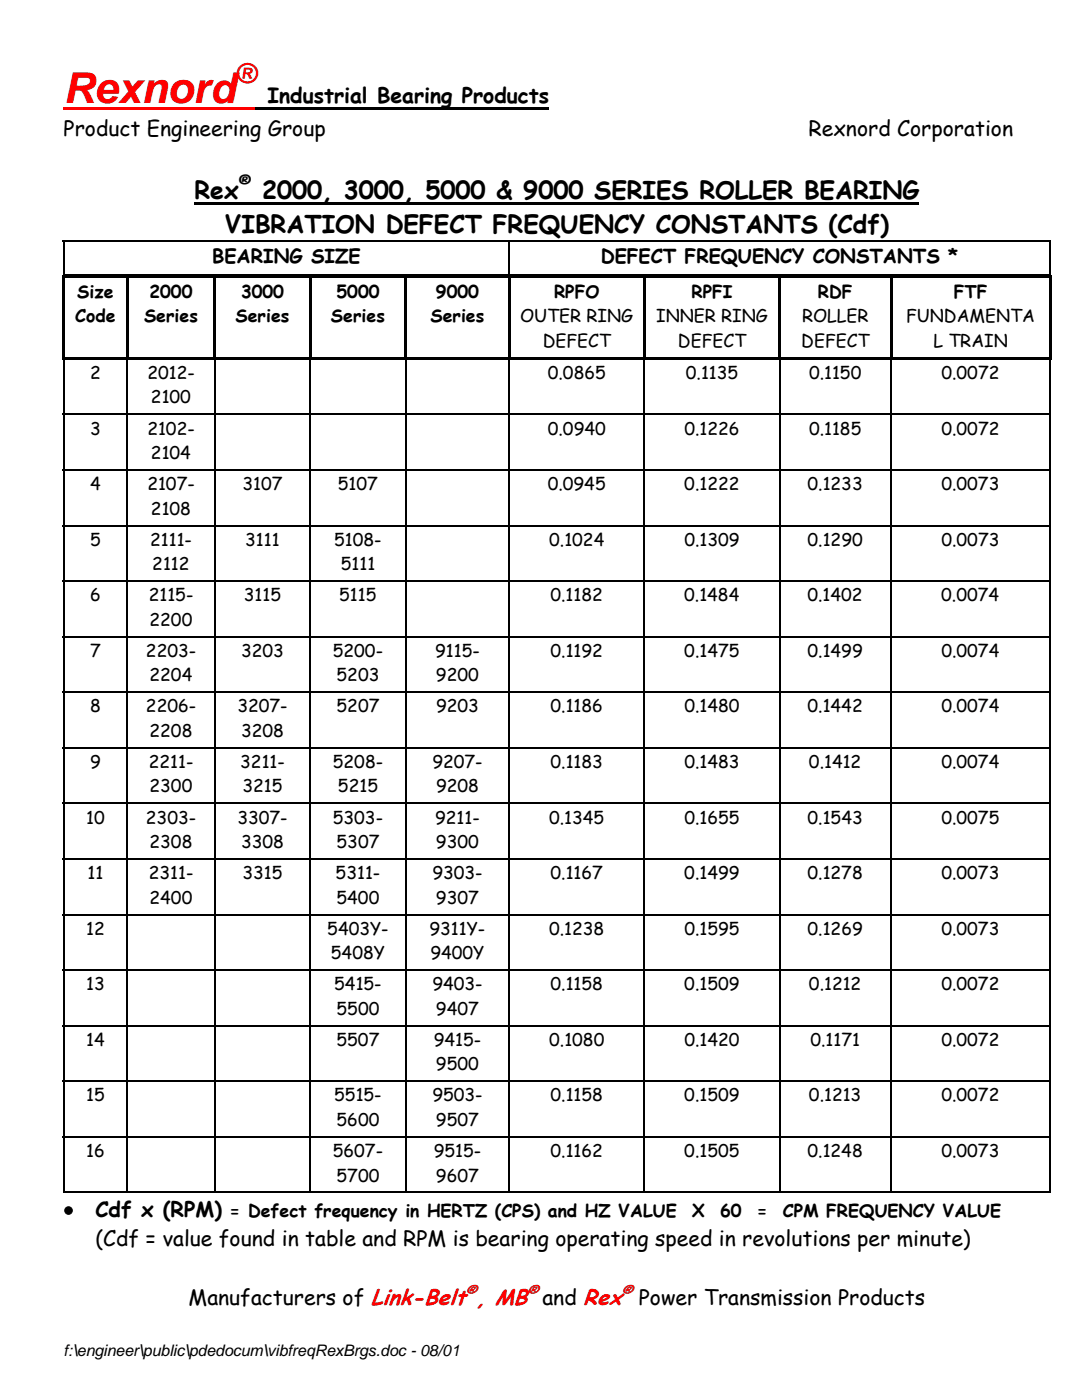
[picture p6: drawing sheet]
<svg xmlns="http://www.w3.org/2000/svg" width="216mm" height="279mm" viewBox="0 0 216 279" stroke-linecap="round" stroke-linejoin="round" font-family="sans-serif">
<defs><g id="words">
<text font-size="8.5" fill="#f00" x="12.7" y="20.6">Rexnord</text>
<text font-size="5.5" fill="#f00" x="47" y="16.6">®</text>
<g font-size="4.9">
<text x="38.8" y="39.7">Rex</text>
<text x="52.3" y="39.7">2000, 3000, 5000 &amp; 9000 SERIES ROLLER BEARING</text>
<text x="44.9" y="46.6">VIBRATION DEFECT FREQUENCY CONSTANTS (Cdf)</text>
</g>
<g font-size="4.2">
<text x="53.4" y="20.6">Industrial Bearing Products</text>
<text x="12.7" y="27.1">Product Engineering Group</text>
<text x="161.3" y="27.1">Rexnord Corporation</text>
<text x="12.7" y="242.8">•</text>
<text x="19" y="242.8">Cdf x (RPM)</text>
<text x="19" y="248.7">(Cdf = value found in table and RPM is bearing operating speed in revolutions per minute)</text>
<text x="37.6" y="260.5">Manufacturers of Link-Belt , MB</text>
<text x="108.2" y="260.5">and Rex</text>
<text x="127.5" y="260.5">Power Transmission Products</text>
</g>
<g font-size="3.9">
<text x="42.3" y="52.6">BEARING SIZE</text>
<text x="119.9" y="52.6">DEFECT FREQUENCY CONSTANTS *</text>
</g>
<g font-size="3.5">
<text x="15.4" y="59.4">Size</text>
<text x="29.8" y="59.4">2000</text>
<text x="48.1" y="59.4">3000</text>
<text x="67.2" y="59.4">5000</text>
<text x="87" y="59.4">9000</text>
<text x="110.6" y="59.4">RPFO</text>
<text x="138" y="59.4">RPFI</text>
<text x="163.2" y="59.4">RDF</text>
<text x="190.3" y="59.4">FTF</text>
<text x="15" y="64.3">Code</text>
<text x="28.7" y="64.3">Series</text>
<text x="47" y="64.3">Series</text>
<text x="66" y="64.3">Series</text>
<text x="85.9" y="64.3">Series</text>
<text x="103.8" y="64.3">OUTER RING</text>
<text x="130.9" y="64.3">INNER RING</text>
<text x="160" y="64.3">ROLLER</text>
<text x="180.8" y="64.3">FUNDAMENTA</text>
<text x="108.3" y="69.2">DEFECT</text>
<text x="135.3" y="69.2">DEFECT</text>
<text x="159.9" y="69.2">DEFECT</text>
<text x="186.2" y="69.2">L TRAIN</text>
<text x="18" y="75.6">2</text>
<text x="29.4" y="75.6">2012-</text>
<text x="109.3" y="75.6">0.0865</text>
<text x="136.9" y="75.6">0.1135</text>
<text x="161.4" y="75.6">0.1150</text>
<text x="187.8" y="75.6">0.0072</text>
<text x="30.1" y="80.5">2100</text>
<text x="18" y="86.7">3</text>
<text x="29.4" y="86.7">2102-</text>
<text x="109.3" y="86.7">0.0940</text>
<text x="136.6" y="86.7">0.1226</text>
<text x="161.4" y="86.7">0.1185</text>
<text x="187.8" y="86.7">0.0072</text>
<text x="30.1" y="91.6">2104</text>
<text x="18" y="97.8">4</text>
<text x="29.4" y="97.8">2107-</text>
<text x="48.4" y="97.8">3107</text>
<text x="67.4" y="97.8">5107</text>
<text x="109.3" y="97.8">0.0945</text>
<text x="136.5" y="97.8">0.1222</text>
<text x="161.1" y="97.8">0.1233</text>
<text x="187.8" y="97.8">0.0073</text>
<text x="30.1" y="102.7">2108</text>
<text x="18" y="108.9">5</text>
<text x="30" y="108.9">2111-</text>
<text x="30.4" y="113.8">2112</text>
<text x="48.9" y="108.9">3111</text>
<text x="66.7" y="108.9">5108-</text>
<text x="68" y="113.8">5111</text>
<text x="109.6" y="108.9">0.1024</text>
<text x="136.6" y="108.9">0.1309</text>
<text x="161.1" y="108.9">0.1290</text>
<text x="187.8" y="108.9">0.0073</text>
<text x="18" y="120">6</text>
<text x="29.7" y="120">2115-</text>
<text x="48.7" y="120">3115</text>
<text x="67.7" y="120">5115</text>
<text x="109.8" y="120">0.1182</text>
<text x="136.5" y="120">0.1484</text>
<text x="161.1" y="120">0.1402</text>
<text x="187.8" y="120">0.0074</text>
<text x="29.8" y="124.9">2200</text>
<text x="18" y="131.1">7</text>
<text x="29.1" y="131.1">2203-</text>
<text x="48.1" y="131.1">3203</text>
<text x="66.4" y="131.1">5200-</text>
<text x="86.8" y="131.1">9115-</text>
<text x="109.9" y="131.1">0.1192</text>
<text x="136.5" y="131.1">0.1475</text>
<text x="161.1" y="131.1">0.1499</text>
<text x="187.8" y="131.1">0.0074</text>
<text x="29.8" y="136">2204</text>
<text x="67.2" y="136">5203</text>
<text x="87" y="136">9200</text>
<text x="18" y="142.2">8</text>
<text x="29.1" y="142.2">2206-</text>
<text x="47.4" y="142.2">3207-</text>
<text x="67.2" y="142.2">5207</text>
<text x="87" y="142.2">9203</text>
<text x="109.9" y="142.2">0.1186</text>
<text x="136.6" y="142.2">0.1480</text>
<text x="161.1" y="142.2">0.1442</text>
<text x="187.8" y="142.2">0.0074</text>
<text x="29.8" y="147.1">2208</text>
<text x="48.1" y="147.1">3208</text>
<text x="18" y="153.3">9</text>
<text x="29.7" y="153.3">2211-</text>
<text x="47.9" y="153.3">3211-</text>
<text x="66.4" y="153.3">5208-</text>
<text x="86.3" y="153.3">9207-</text>
<text x="109.9" y="153.3">0.1183</text>
<text x="136.6" y="153.3">0.1483</text>
<text x="161.4" y="153.3">0.1412</text>
<text x="187.8" y="153.3">0.0074</text>
<text x="29.8" y="158.2">2300</text>
<text x="48.4" y="158.2">3215</text>
<text x="67.4" y="158.2">5215</text>
<text x="87" y="158.2">9208</text>
<text x="17.2" y="164.4">10</text>
<text x="29.1" y="164.4">2303-</text>
<text x="47.4" y="164.4">3307-</text>
<text x="66.4" y="164.4">5303-</text>
<text x="86.8" y="164.4">9211-</text>
<text x="109.6" y="164.4">0.1345</text>
<text x="136.6" y="164.4">0.1655</text>
<text x="161.1" y="164.4">0.1543</text>
<text x="187.8" y="164.4">0.0075</text>
<text x="29.8" y="169.3">2308</text>
<text x="48.1" y="169.3">3308</text>
<text x="67.2" y="169.3">5307</text>
<text x="87" y="169.3">9300</text>
<text x="17.5" y="175.5">11</text>
<text x="29.7" y="175.5">2311-</text>
<text x="48.4" y="175.5">3315</text>
<text x="67" y="175.5">5311-</text>
<text x="86.3" y="175.5">9303-</text>
<text x="109.9" y="175.5">0.1167</text>
<text x="136.5" y="175.5">0.1499</text>
<text x="161.1" y="175.5">0.1278</text>
<text x="187.8" y="175.5">0.0073</text>
<text x="29.8" y="180.3">2400</text>
<text x="67.2" y="180.3">5400</text>
<text x="87" y="180.3">9307</text>
<text x="17.2" y="186.5">12</text>
<text x="65.3" y="186.5">5403Y-</text>
<text x="66" y="191.4">5408Y</text>
<text x="85.7" y="186.5">9311Y-</text>
<text x="85.9" y="191.4">9400Y</text>
<text x="109.6" y="186.5">0.1238</text>
<text x="136.6" y="186.5">0.1595</text>
<text x="161.1" y="186.5">0.1269</text>
<text x="187.8" y="186.5">0.0073</text>
<text x="17.2" y="197.6">13</text>
<text x="66.7" y="197.6">5415-</text>
<text x="86.3" y="197.6">9403-</text>
<text x="109.9" y="197.6">0.1158</text>
<text x="136.5" y="197.6">0.1509</text>
<text x="161.4" y="197.6">0.1212</text>
<text x="187.8" y="197.6">0.0072</text>
<text x="67.2" y="202.5">5500</text>
<text x="87" y="202.5">9407</text>
<text x="17.2" y="208.7">14</text>
<text x="67.2" y="208.7">5507</text>
<text x="86.5" y="208.7">9415-</text>
<text x="109.6" y="208.7">0.1080</text>
<text x="136.6" y="208.7">0.1420</text>
<text x="161.7" y="208.7">0.1171</text>
<text x="187.8" y="208.7">0.0072</text>
<text x="87" y="213.6">9500</text>
<text x="17.2" y="219.8">15</text>
<text x="66.7" y="219.8">5515-</text>
<text x="86.3" y="219.8">9503-</text>
<text x="109.9" y="219.8">0.1158</text>
<text x="136.5" y="219.8">0.1509</text>
<text x="161.4" y="219.8">0.1213</text>
<text x="187.8" y="219.8">0.0072</text>
<text x="67.2" y="224.7">5600</text>
<text x="87" y="224.7">9507</text>
<text x="17.2" y="230.9">16</text>
<text x="66.4" y="230.9">5607-</text>
<text x="86.6" y="230.9">9515-</text>
<text x="109.9" y="230.9">0.1162</text>
<text x="136.5" y="230.9">0.1505</text>
<text x="161.1" y="230.9">0.1248</text>
<text x="187.8" y="230.9">0.0073</text>
<text x="67.2" y="235.8">5700</text>
<text x="87" y="235.8">9607</text>
<text x="45.8" y="242.8">= Defect frequency in HERTZ (CPS) and HZ VALUE</text>
<text x="138.1" y="242.8">X</text>
<text x="143.7" y="242.8">60</text>
<text x="151" y="242.8">=</text>
<text x="156.2" y="242.8">CPM FREQUENCY VALUE</text>
</g>
<g font-size="3.2">
<text x="47.6" y="37.4">®</text>
<text x="12.7" y="270.6">f:\engineer\public\pdedocum\vibfreqRexBrgs.doc - 08/01</text>
</g>
<g font-size="3" fill="#f00">
<text x="92.8" y="258.6">®</text>
<text x="105.2" y="258.6">®</text>
<text x="124" y="258.6">®</text>
</g>
</g></defs>
<path d="M12.7 21.3h38.3v.6h-38.3z" fill="#f00"/>
<g fill="#000">
<path d="M51 21.3h58.6v.6h-58.6zM12.4 55h.6v.5h-.6zM12.4 55h197.4v.5h-197.4zM12.6 48h.2v.3h-.2zM209.3 55h.5v.5h-.5zM209.4 48h.3v.3h-.3zM209.4 54.7h.3v.3h-.3zM12.4 55.5h.6v15.7h-.6zM12.4 71.2h.6v.6h-.6zM12.4 71.2h197.4v.6h-197.4zM25.1 55.5h.6v15.7h-.6zM42.6 55.5h.5v15.7h-.5z"/>
<path d="M61.6 55.5h.6v15.7h-.6zM80.7 55.5h.5v15.7h-.5zM101.3 55.5h.6v15.7h-.6zM128.3 55.5h.5v15.7h-.5zM155.3 55.5h.5v15.7h-.5zM177.5 55.5h.6v15.7h-.6zM209.3 55.5h.5v15.7h-.5zM209.3 71.2h.5v.6h-.5zM209.4 237.8h.3v.3h-.3z"/>
</g>
<path d="M38.8 40.6h144.7" fill="none" stroke="#000" stroke-width=".42"/>
<g fill="none" stroke="#000" stroke-width=".3">
<path d="M12.6 48.2h197.1M12.6 54.9h88.9M12.7 48.3v6.7M101.6 48.3v6.7M101.7 54.9h107.7M209.6 48.3v6.7M12.7 71.8v10.7M25.4 71.8v10.7M42.9 71.8v10.7M61.9 71.8v10.7M81 71.8v10.7M101.6 71.8v10.7"/>
<path d="M128.6 71.8v10.7M155.6 71.8v10.7M177.8 71.8v10.7M209.6 71.8v10.7M12.6 82.7h197.1M12.6 93.8h197.1M12.7 82.8v10.8M12.7 93.9v10.8M25.4 82.8v10.8M25.4 93.9v10.8M42.9 82.8v10.8M42.9 93.9v10.8"/>
<path d="M61.9 82.8v10.8M61.9 93.9v10.8M81 82.8v10.8M81 93.9v10.8M101.6 82.8v10.8M101.6 93.9v10.8M128.6 82.8v10.8M128.6 93.9v10.8M155.6 82.8v10.8M155.6 93.9v10.8M177.8 82.8v10.8M177.8 93.9v10.8"/>
<path d="M209.6 82.8v10.8M209.6 93.9v10.8M12.6 104.9h197.1M12.6 116h197.1M12.7 105v10.8M12.7 116.1v10.8M25.4 105v10.8M25.4 116.1v10.8M42.9 105v10.8M42.9 116.1v10.8M61.9 105v10.8M61.9 116.1v10.8"/>
<path d="M81 105v10.8M81 116.1v10.8M101.6 105v10.8M101.6 116.1v10.8M128.6 105v10.8M128.6 116.1v10.8M155.6 105v10.8M155.6 116.1v10.8M177.8 105v10.8M177.8 116.1v10.8M209.6 105v10.8M209.6 116.1v10.8"/>
<path d="M12.6 127.1h197.1M12.6 138.2h197.1M12.7 127.2v10.8M12.7 138.3v10.8M25.4 127.2v10.8M25.4 138.3v10.8M42.9 127.2v10.8M42.9 138.3v10.8M61.9 127.2v10.8M61.9 138.3v10.8M81 127.2v10.8M81 138.3v10.8"/>
<path d="M101.6 127.2v10.8M101.6 138.3v10.8M128.6 127.2v10.8M128.6 138.3v10.8M155.6 127.2v10.8M155.6 138.3v10.8M177.8 127.2v10.8M177.8 138.3v10.8M209.6 127.2v10.8M209.6 138.3v10.8M12.6 149.2h197.1M12.7 149.4v10.8"/>
<path d="M25.4 149.4v10.8M42.9 149.4v10.8M61.9 149.4v10.8M81 149.4v10.8M101.6 149.4v10.8M128.6 149.4v10.8M155.6 149.4v10.8M177.8 149.4v10.8M209.6 149.4v10.8M12.6 160.3h197.1M12.6 171.4h197.1M12.7 160.5v10.8"/>
<path d="M12.7 171.6v10.8M25.4 160.5v10.8M25.4 171.6v10.8M42.9 160.5v10.8M42.9 171.6v10.8M61.9 160.5v10.8M61.9 171.6v10.8M81 160.5v10.8M81 171.6v10.8M101.6 160.5v10.8M101.6 171.6v10.8M128.6 160.5v10.8"/>
<path d="M128.6 171.6v10.8M155.6 160.5v10.8M155.6 171.6v10.8M177.8 160.5v10.8M177.8 171.6v10.8M209.6 160.5v10.8M209.6 171.6v10.8M12.6 182.5h197.1M12.6 193.6h197.1M12.7 182.7v10.8M12.7 193.8v10.8M25.4 182.7v10.8"/>
<path d="M25.4 193.8v10.8M42.9 182.7v10.8M42.9 193.8v10.8M61.9 182.7v10.8M61.9 193.8v10.8M81 182.7v10.8M81 193.8v10.8M101.6 182.7v10.8M101.6 193.8v10.8M128.6 182.7v10.8M128.6 193.8v10.8M155.6 182.7v10.8"/>
<path d="M155.6 193.8v10.8M177.8 182.7v10.8M177.8 193.8v10.8M209.6 182.7v10.8M209.6 193.8v10.8M12.6 204.7h197.1M12.6 215.8h197.1M12.7 204.9v10.7M12.7 215.9v10.8M25.4 204.9v10.7M25.4 215.9v10.8M42.9 204.9v10.7"/>
<path d="M42.9 215.9v10.8M61.9 204.9v10.7M61.9 215.9v10.8M81 204.9v10.7M81 215.9v10.8M101.6 204.9v10.7M101.6 215.9v10.8M128.6 204.9v10.7M128.6 215.9v10.8M155.6 204.9v10.7M155.6 215.9v10.8M177.8 204.9v10.7"/>
<path d="M177.8 215.9v10.8M209.6 204.9v10.7M209.6 215.9v10.8M12.6 226.9h197.1M12.6 238h12.7M12.7 227v11.1M25.4 227v11.1M25.5 238h17.2M42.9 227v11.1M43 238h18.8M61.9 227v11.1M62.1 238h18.7"/>
<path d="M81 227v11.1M81.1 238h20.4M101.6 227v11.1M101.7 238h26.7M128.6 227v11.1M128.7 238h26.7M155.6 227v11.1M155.7 238h22M177.8 227v11.1M177.9 238h31.5M209.6 227v11.1"/>
</g>
<use href="#words"/>
</svg>
